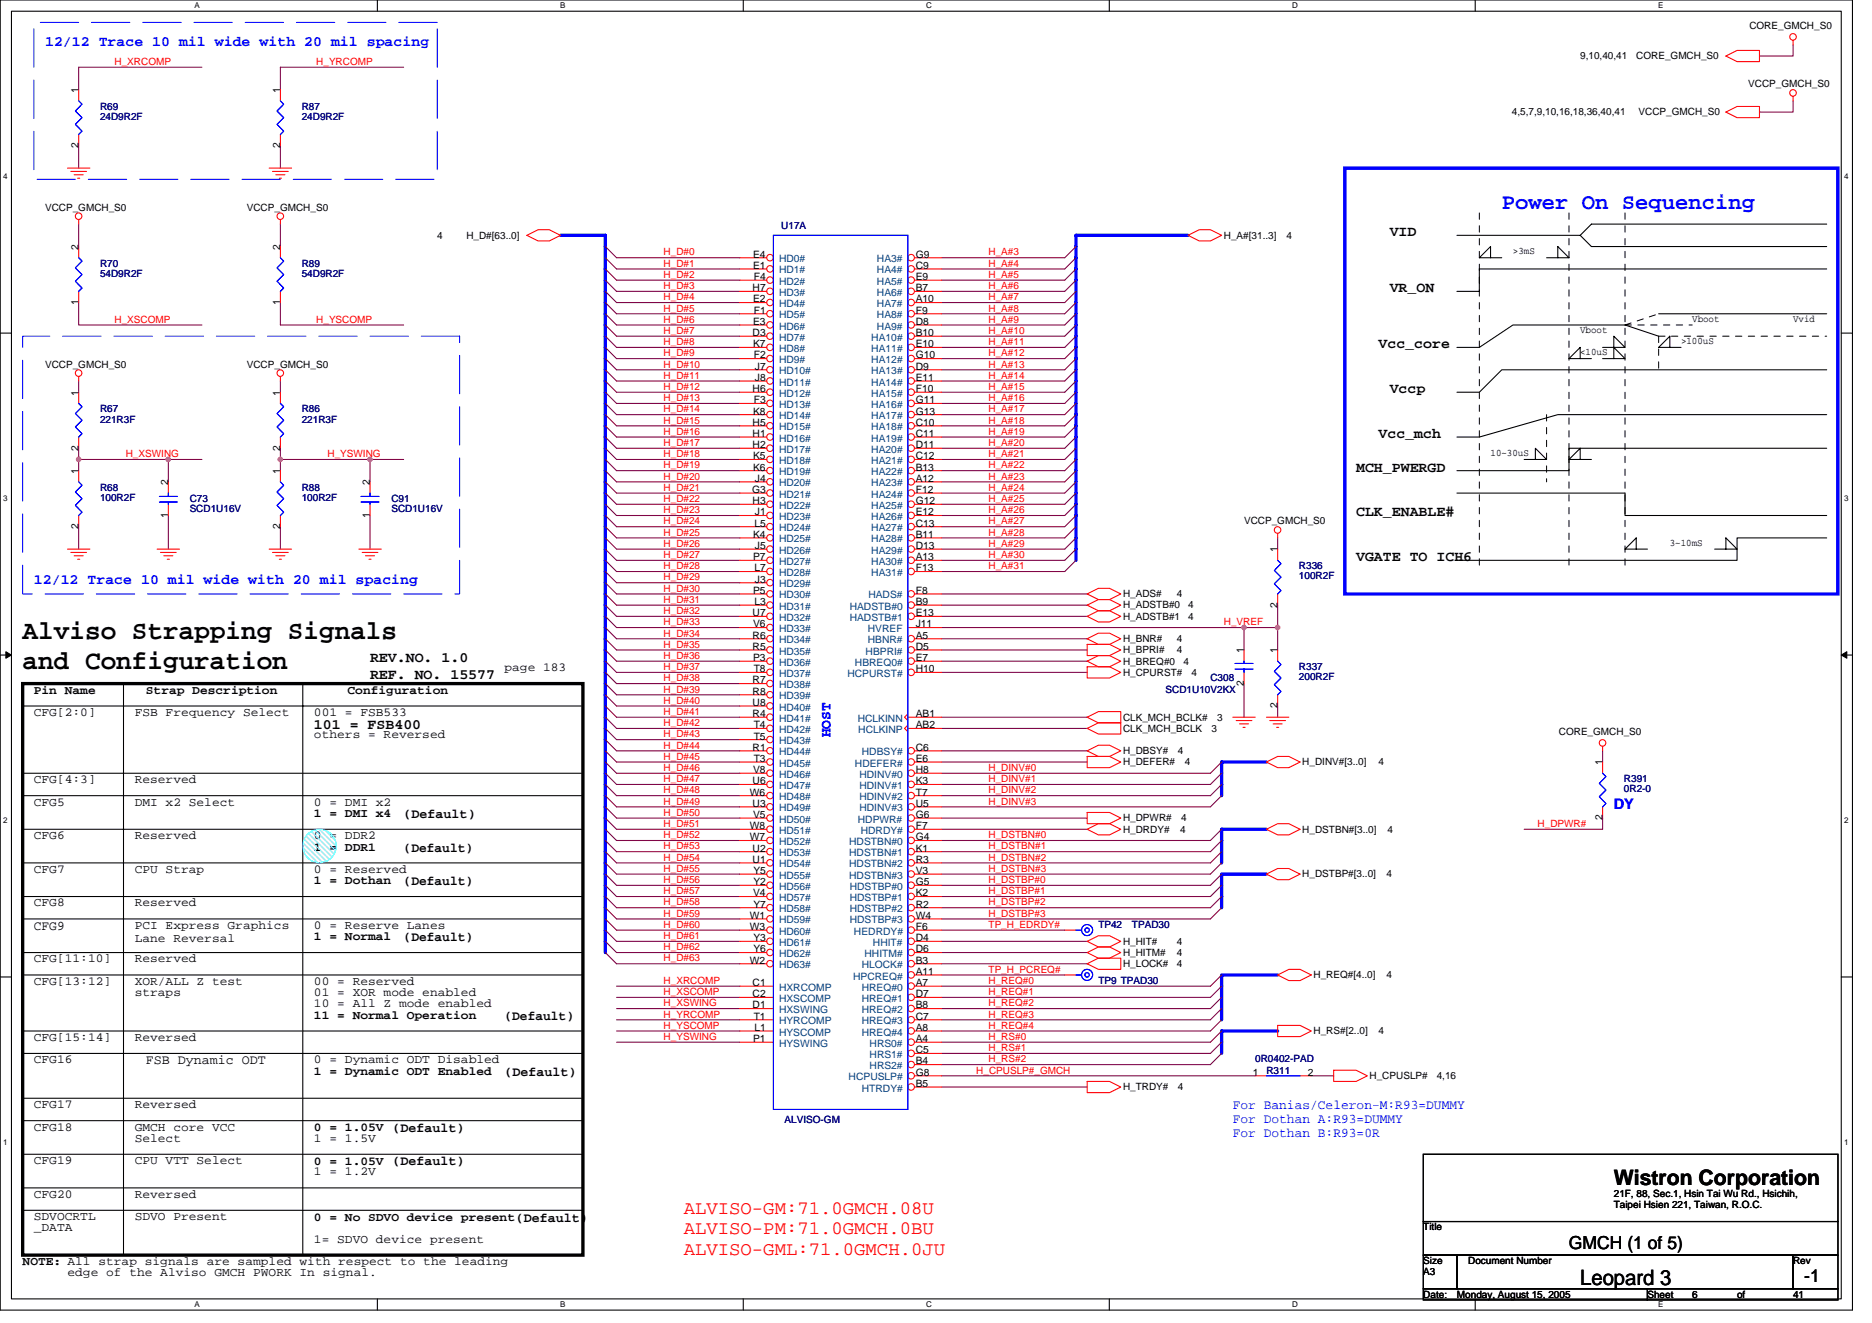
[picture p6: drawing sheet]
<svg xmlns="http://www.w3.org/2000/svg" width="297mm" height="210mm" viewBox="0 0 297 210" stroke-linecap="round" stroke-linejoin="round" font-family="sans-serif">
<defs><g id="words">
<g font-size="4.3">
<text x="3.6" y="101.3">Alviso Strapping Signals</text>
<text x="3.6" y="106.2">and Configuration</text>
</g>
<text font-size="3.5" fill="#00f" x="238.3" y="33.2">Power On Sequencing</text>
<g font-size="3.4">
<text x="256.1" y="188">Wistron Corporation</text>
<text x="250.7" y="203.9">Leopard 3</text>
</g>
<g font-size="3" fill="#f00">
<text x="108.5" y="192.6">ALVISO-GM:71.0GMCH.08U</text>
<text x="108.5" y="195.9">ALVISO-PM:71.0GMCH.0BU</text>
<text x="108.5" y="199.1">ALVISO-GML:71.0GMCH.0JU</text>
</g>
<g font-size="2.8">
<text x="249" y="198.1">GMCH (1 of 5)</text>
<text x="286.3" y="203.5">-1</text>
</g>
<g font-size="2.3" fill="#00f">
<text x="7.2" y="7.3">12/12 Trace 10 mil wide with 20 mil spacing</text>
<text x="5.4" y="92.6">12/12 Trace 10 mil wide with 20 mil spacing</text>
<text x="131.8" y="117" transform="rotate(-90 131.8 117)">HOST</text>
<text x="256.1" y="128.4">DY</text>
</g>
<g font-size="2.3">
<text x="220.5" y="37.5">VID</text>
<text x="220.5" y="46.4">VR_ON</text>
<text x="218.7" y="55.3">Vcc_core</text>
<text x="220.5" y="62.4">Vccp</text>
<text x="218.7" y="69.5">Vcc_mch</text>
<text x="215.2" y="74.8">MCH_PWERGD</text>
<text x="215.2" y="81.9">CLK_ENABLE#</text>
<text x="215.2" y="89">VGATE TO ICH6</text>
<text x="58.7" y="105.1">REV.NO. 1.0</text>
<text x="58.7" y="107.7">REF. NO. 15577</text>
<text x="49.8" y="115.7">101 = FSB400</text>
</g>
<g font-size="2.1">
<text x="64" y="129.8">(Default)</text>
<text x="64" y="135.1">(Default)</text>
<text x="64" y="140.5">(Default)</text>
<text x="5.4" y="147.5">CFG9</text>
<text x="64" y="149.4">(Default)</text>
<text x="80" y="161.8">(Default)</text>
<text x="23.2" y="168.8">FSB Dynamic ODT</text>
<text x="80" y="170.7">(Default)</text>
</g>
<g font-size="2.1" fill="#00f">
<text x="195.6" y="175.9">For Banias/Celeron-M:R93=DUMMY</text>
<text x="195.6" y="178.2">For Dothan A:R93=DUMMY</text>
<text x="195.6" y="180.5">For Dothan B:R93=0R</text>
</g>
<g font-size="1.9">
<text x="80" y="106.5">page 183</text>
<text x="5.4" y="113.6">CFG[2:0]</text>
<text x="5.4" y="110.1">Pin Name</text>
<text x="21.4" y="113.6">FSB Frequency Select</text>
<text x="23.2" y="110.1">Strap Description</text>
<text x="49.8" y="113.6">001 = FSB533</text>
<text x="55.2" y="110.1">Configuration</text>
<text x="49.8" y="117.1">others = Reversed</text>
<text x="5.4" y="124.2">CFG[4:3]</text>
<text x="21.4" y="124.2">Reserved</text>
<text x="5.4" y="127.8">CFG5</text>
<text x="21.4" y="127.8">DMI x2 Select</text>
<text x="49.8" y="127.8">0 = DMI x2</text>
<text x="49.8" y="129.6">1 = DMI x4</text>
<text x="5.4" y="133.1">CFG6</text>
<text x="21.4" y="133.1">Reserved</text>
<text x="49.8" y="133.1">0 = DDR2</text>
<text x="49.8" y="135">1 = DDR1</text>
<text x="5.4" y="143.8">CFG8</text>
<text x="5.4" y="138.5">CFG7</text>
<text x="21.4" y="138.5">CPU Strap</text>
<text x="21.4" y="143.8">Reserved</text>
<text x="49.8" y="138.5">0 = Reserved</text>
<text x="49.8" y="140.3">1 = Dothan</text>
<text x="21.4" y="147.4">PCI Express Graphics</text>
<text x="21.4" y="149.5">Lane Reversal</text>
<text x="49.8" y="147.4">0 = Reserve Lanes</text>
<text x="49.8" y="149.2">1 = Normal</text>
<text x="5.4" y="152.7">CFG[11:10]</text>
<text x="21.4" y="152.7">Reserved</text>
<text x="5.4" y="156.3">CFG[13:12]</text>
<text x="21.4" y="158">straps</text>
<text x="21.4" y="156.3">XOR/ALL Z test</text>
<text x="49.8" y="161.6">11 = Normal Operation</text>
<text x="49.8" y="156.3">00 = Reserved</text>
<text x="49.8" y="158">01 = XOR mode enabled</text>
<text x="49.8" y="159.8">10 = All Z mode enabled</text>
<text x="5.4" y="165.1">CFG[15:14]</text>
<text x="21.4" y="165.1">Reversed</text>
<text x="5.4" y="168.7">CFG16</text>
<text x="49.8" y="168.7">0 = Dynamic ODT Disabled</text>
<text x="49.8" y="170.5">1 = Dynamic ODT Enabled</text>
<text x="5.4" y="175.8">CFG17</text>
<text x="5.4" y="179.4">CFG18</text>
<text x="21.4" y="175.8">Reversed</text>
<text x="21.4" y="179.4">GMCH core VCC</text>
<text x="49.8" y="179.4">0 = 1.05V (Default)</text>
<text x="5.4" y="184.7">CFG19</text>
<text x="21.4" y="181.1">Select</text>
<text x="21.4" y="184.7">CPU VTT Select</text>
<text x="49.8" y="184.8">0 = 1.05V (Default)</text>
<text x="49.8" y="181.1">1 = 1.5V</text>
<text x="5.4" y="190">CFG20</text>
<text x="21.4" y="190">Reversed</text>
<text x="49.8" y="186.5">1 = 1.2V</text>
<text x="5.4" y="193.6">SDVOCRTL</text>
<text x="5.4" y="195.4">_DATA</text>
<text x="21.4" y="193.6">SDVO Present</text>
<text x="49.8" y="197.1">1= SDVO device present</text>
<text x="49.8" y="193.7">0 = No SDVO device present(Default)</text>
<text x="3.6" y="200.8">NOTE: All strap signals are sampled with respect to the leading</text>
<text x="10.7" y="202.5">edge of the Alviso GMCH PWORK In signal.</text>
</g>
<g font-size="1.6">
<text x="277.6" y="4.6">CORE_GMCH_S0</text>
<text x="250.7" y="9.4">9,10,40,41</text>
<text x="259.6" y="9.4">CORE_GMCH_S0</text>
<text x="12.5" y="14.8" transform="rotate(-90 12.5 14.8)">1</text>
<text x="44.5" y="14.8" transform="rotate(-90 44.5 14.8)">1</text>
<text x="277.4" y="13.9">VCCP_GMCH_S0</text>
<text x="12.5" y="23.5" transform="rotate(-90 12.5 23.5)">2</text>
<text x="44.5" y="23.5" transform="rotate(-90 44.5 23.5)">2</text>
<text x="239.9" y="18.3">4,5,7,9,10,16,18,36,40,41</text>
<text x="260" y="18.3">VCCP_GMCH_S0</text>
<text x="7.2" y="33.4">VCCP_GMCH_S0</text>
<text x="39.2" y="33.4">VCCP_GMCH_S0</text>
<text x="12.5" y="39.6" transform="rotate(-90 12.5 39.6)">2</text>
<text x="44.5" y="39.6" transform="rotate(-90 44.5 39.6)">2</text>
<text x="69.4" y="37.9">4</text>
<text x="74" y="37.9">H_D#[63..0]</text>
<text x="119.5" y="40.9">E4</text>
<text x="145.3" y="40.9">G9</text>
<text x="194.2" y="37.9">H_A#[31..3]</text>
<text x="204.1" y="37.9">4</text>
<text x="240.1" y="40.4">&gt;3mS</text>
<text x="119.4" y="46.2">H7</text>
<text x="119.5" y="42.7">E1</text>
<text x="119.5" y="48">E2</text>
<text x="119.6" y="44.4">F4</text>
<text x="145.3" y="42.7">C9</text>
<text x="145.3" y="44.4">E9</text>
<text x="145.3" y="46.2">B7</text>
<text x="145.3" y="48">A10</text>
<text x="12.5" y="48.4" transform="rotate(-90 12.5 48.4)">1</text>
<text x="44.5" y="48.4" transform="rotate(-90 44.5 48.4)">1</text>
<text x="119.4" y="53.3">D3</text>
<text x="119.5" y="51.5">E3</text>
<text x="119.6" y="49.8">F1</text>
<text x="145.3" y="49.8">F9</text>
<text x="145.3" y="51.5">D8</text>
<text x="145.3" y="53.3">B10</text>
<text x="250.7" y="52.8">Vboot</text>
<text x="268.5" y="51">Vboot</text>
<text x="284.5" y="51">Vvid</text>
<text x="7.2" y="58.3">VCCP_GMCH_S0</text>
<text x="39.2" y="58.3">VCCP_GMCH_S0</text>
<text x="119.5" y="55.1">K7</text>
<text x="119.6" y="56.9">F2</text>
<text x="119.8" y="58.7">J7</text>
<text x="145.3" y="55.1">E10</text>
<text x="145.3" y="56.9">G10</text>
<text x="145.3" y="58.7">D9</text>
<text x="250.7" y="56.4">&lt;10uS</text>
<text x="266.7" y="54.6">&gt;100uS</text>
<text x="12.5" y="62.8" transform="rotate(-90 12.5 62.8)">1</text>
<text x="44.5" y="62.8" transform="rotate(-90 44.5 62.8)">1</text>
<text x="119.4" y="62.2">H6</text>
<text x="119.5" y="65.8">K8</text>
<text x="119.6" y="64">F3</text>
<text x="119.8" y="60.4">J8</text>
<text x="145.3" y="60.4">E11</text>
<text x="145.3" y="62.2">F10</text>
<text x="145.3" y="64">G11</text>
<text x="145.3" y="65.8">G13</text>
<text x="12.5" y="71.5" transform="rotate(-90 12.5 71.5)">2</text>
<text x="44.5" y="71.5" transform="rotate(-90 44.5 71.5)">2</text>
<text x="119.4" y="67.5">H5</text>
<text x="119.4" y="69.3">H1</text>
<text x="119.4" y="71.1">H2</text>
<text x="145.3" y="67.5">C10</text>
<text x="145.3" y="69.3">C11</text>
<text x="145.3" y="71.1">D11</text>
<text x="12.5" y="75.2" transform="rotate(-90 12.5 75.2)">1</text>
<text x="26.7" y="77" transform="rotate(-90 26.7 77)">2</text>
<text x="44.5" y="75.2" transform="rotate(-90 44.5 75.2)">1</text>
<text x="58.7" y="77" transform="rotate(-90 58.7 77)">2</text>
<text x="119.5" y="72.9">K5</text>
<text x="119.5" y="74.7">K6</text>
<text x="119.8" y="76.4">J4</text>
<text x="145.3" y="72.9">C12</text>
<text x="145.3" y="74.7">B13</text>
<text x="145.3" y="76.4">A12</text>
<text x="236.5" y="72.4">10~30uS</text>
<text x="12.5" y="83.9" transform="rotate(-90 12.5 83.9)">2</text>
<text x="26.7" y="82.2" transform="rotate(-90 26.7 82.2)">1</text>
<text x="44.5" y="83.9" transform="rotate(-90 44.5 83.9)">2</text>
<text x="58.7" y="82.2" transform="rotate(-90 58.7 82.2)">1</text>
<text x="119.3" y="78.2">G3</text>
<text x="119.4" y="80">H3</text>
<text x="119.7" y="83.5">L5</text>
<text x="119.8" y="81.8">J1</text>
<text x="145.3" y="78.2">F12</text>
<text x="145.3" y="80">G12</text>
<text x="145.3" y="81.8">E12</text>
<text x="145.3" y="83.5">C13</text>
<text x="197.4" y="83.2">VCCP_GMCH_S0</text>
<text x="119.5" y="85.3">K4</text>
<text x="119.5" y="88.9">P7</text>
<text x="119.8" y="87.1">J5</text>
<text x="145.3" y="85.3">B11</text>
<text x="145.3" y="87.1">D13</text>
<text x="145.3" y="88.9">A13</text>
<text x="202.7" y="87.7" transform="rotate(-90 202.7 87.7)">1</text>
<text x="265" y="86.6">3~10mS</text>
<text x="119.5" y="94.2">P5</text>
<text x="119.7" y="90.7">L7</text>
<text x="119.7" y="96">L3</text>
<text x="119.8" y="92.4">J3</text>
<text x="145.3" y="94.2">F8</text>
<text x="145.3" y="90.7">F13</text>
<text x="145.3" y="96">B9</text>
<text x="178.2" y="94.8">H_ADS#</text>
<text x="186.7" y="94.8">4</text>
<text x="119.4" y="97.8">U7</text>
<text x="119.4" y="101.3">R6</text>
<text x="119.5" y="99.5">V6</text>
<text x="145.3" y="99.5">J11</text>
<text x="145.3" y="101.3">A5</text>
<text x="145.3" y="97.8">E13</text>
<text x="178.2" y="96.5">H_ADSTB#0</text>
<text x="178.2" y="98.3">H_ADSTB#1</text>
<text x="178.2" y="101.9">H_BNR#</text>
<text x="186.7" y="101.9">4</text>
<text x="188.5" y="96.5">4</text>
<text x="188.5" y="98.3">4</text>
<text x="202.7" y="96.4" transform="rotate(-90 202.7 96.4)">2</text>
<text x="119.4" y="103.1">R5</text>
<text x="119.5" y="104.9">P3</text>
<text x="119.6" y="106.7">T8</text>
<text x="145.3" y="104.9">E7</text>
<text x="145.3" y="103.1">D5</text>
<text x="145.3" y="106.7">H10</text>
<text x="178.2" y="105.4">H_BREQ#0</text>
<text x="178.2" y="103.7">H_BPRI#</text>
<text x="178.2" y="107.2">H_CPURST#</text>
<text x="186.7" y="103.7">4</text>
<text x="187.8" y="105.4">4</text>
<text x="189" y="107.2">4</text>
<text x="197.4" y="103.7" transform="rotate(-90 197.4 103.7)">1</text>
<text x="202.7" y="103.7" transform="rotate(-90 202.7 103.7)">1</text>
<text x="119.4" y="108.4">R7</text>
<text x="119.4" y="110.2">R8</text>
<text x="119.4" y="112">U8</text>
<text x="119.4" y="113.8">R4</text>
<text x="145.3" y="113.8">AB1</text>
<text x="197.4" y="108.8" transform="rotate(-90 197.4 108.8)">2</text>
<text x="202.7" y="112.4" transform="rotate(-90 202.7 112.4)">2</text>
<text x="119.4" y="119.1">R1</text>
<text x="119.6" y="115.5">T4</text>
<text x="119.6" y="117.3">T5</text>
<text x="145.3" y="115.5">AB2</text>
<text x="145.3" y="119.1">C6</text>
<text x="178.2" y="114.3">CLK_MCH_BCLK#</text>
<text x="178.2" y="116.1">CLK_MCH_BCLK</text>
<text x="178.2" y="119.7">H_DBSY#</text>
<text x="186.9" y="119.7">4</text>
<text x="192.2" y="116.1">3</text>
<text x="193.1" y="114.3">3</text>
<text x="247.4" y="116.6">CORE_GMCH_S0</text>
<text x="119.4" y="124.4">U6</text>
<text x="119.5" y="122.7">V8</text>
<text x="119.6" y="120.9">T3</text>
<text x="145.3" y="120.9">E6</text>
<text x="145.3" y="122.7">H8</text>
<text x="145.3" y="124.4">K3</text>
<text x="178.2" y="121.4">H_DEFER#</text>
<text x="188" y="121.4">4</text>
<text x="206.6" y="121.4">H_DINV#[3..0]</text>
<text x="218.7" y="121.4">4</text>
<text x="254.3" y="121.4" transform="rotate(-90 254.3 121.4)">1</text>
<text x="119" y="126.2">W6</text>
<text x="119" y="131.6">W8</text>
<text x="119.4" y="128">U3</text>
<text x="119.5" y="129.8">V5</text>
<text x="145.3" y="126.2">T7</text>
<text x="145.3" y="128">U5</text>
<text x="145.3" y="129.8">G6</text>
<text x="145.3" y="131.6">F7</text>
<text x="178.2" y="130.3">H_DPWR#</text>
<text x="187.4" y="130.3">4</text>
<text x="254.3" y="130.2" transform="rotate(-90 254.3 130.2)">2</text>
<text x="119" y="133.3">W7</text>
<text x="119.4" y="135.1">U2</text>
<text x="119.4" y="136.9">U1</text>
<text x="145.3" y="133.3">G4</text>
<text x="145.3" y="135.1">K1</text>
<text x="145.3" y="136.9">R3</text>
<text x="178.2" y="132.1">H_DRDY#</text>
<text x="187.3" y="132.1">4</text>
<text x="206.6" y="132.1">H_DSTBN#[3..0]</text>
<text x="220.2" y="132.1">4</text>
<text x="119.5" y="142.2">V4</text>
<text x="119.5" y="138.7">Y5</text>
<text x="119.5" y="140.4">Y2</text>
<text x="119.5" y="144">Y7</text>
<text x="145.3" y="138.7">V3</text>
<text x="145.3" y="140.4">G5</text>
<text x="145.3" y="142.2">K2</text>
<text x="145.3" y="144">R2</text>
<text x="206.6" y="139.2">H_DSTBP#[3..0]</text>
<text x="220" y="139.2">4</text>
<text x="119" y="145.8">W1</text>
<text x="119" y="147.6">W3</text>
<text x="119.5" y="149.3">Y3</text>
<text x="145.3" y="149.3">D4</text>
<text x="145.3" y="147.6">F6</text>
<text x="145.3" y="145.8">W4</text>
<text x="178.2" y="149.9">H_HIT#</text>
<text x="186.7" y="149.9">4</text>
<text x="119" y="152.9">W2</text>
<text x="119.5" y="151.1">Y6</text>
<text x="145.3" y="151.1">D6</text>
<text x="145.3" y="154.7">A11</text>
<text x="145.3" y="152.9">B3</text>
<text x="178.2" y="151.7">H_HITM#</text>
<text x="178.2" y="153.4">H_LOCK#</text>
<text x="186.7" y="153.4">4</text>
<text x="186.7" y="151.7">4</text>
<text x="208.4" y="155.2">H_REQ#[4..0]</text>
<text x="220" y="155.2">4</text>
<text x="119.4" y="156.4">C1</text>
<text x="119.4" y="158.2">C2</text>
<text x="119.4" y="160">D1</text>
<text x="119.6" y="161.8">T1</text>
<text x="145.3" y="156.4">A7</text>
<text x="145.3" y="158.2">D7</text>
<text x="145.3" y="160">B8</text>
<text x="145.3" y="161.8">C7</text>
<text x="119.5" y="165.3">P1</text>
<text x="119.7" y="163.6">L1</text>
<text x="145.3" y="163.6">A8</text>
<text x="145.3" y="165.3">A4</text>
<text x="145.3" y="167.1">C5</text>
<text x="208.4" y="164.1">H_RS#[2..0]</text>
<text x="218.7" y="164.1">4</text>
<text x="145.3" y="170.7">G8</text>
<text x="145.3" y="172.4">B5</text>
<text x="145.3" y="168.9">B4</text>
<text x="178.2" y="173">H_TRDY#</text>
<text x="186.9" y="173">4</text>
<text x="198.8" y="170.7">1</text>
<text x="207.5" y="170.7">2</text>
<text x="217.3" y="171.2">H_CPUSLP#</text>
<text x="228" y="171.2">4,16</text>
<text x="256.1" y="189.9">21F, 88, Sec.1, Hsin Tai Wu Rd., Hsichih,</text>
<text x="256.1" y="191.7">Taipei Hsien 221, Taiwan, R.O.C.</text>
<text x="225.8" y="195.2">Title</text>
<text x="225.8" y="200.6">Size</text>
<text x="225.8" y="202.3">A3</text>
<text x="233" y="200.6">Document Number</text>
<text x="284.5" y="200.6">Rev</text>
<text x="225.8" y="205.9">Date:</text>
<text x="231.2" y="205.9">Monday, August 15, 2005</text>
<text x="261.4" y="205.9">Sheet</text>
<text x="268.5" y="205.9">6</text>
<text x="275.6" y="205.9">of</text>
<text x="284.5" y="205.9">41</text>
</g>
<g font-size="1.6" fill="#f00">
<text x="18.2" y="10.3">H_XRCOMP</text>
<text x="50.2" y="10.3">H_YRCOMP</text>
<text x="105.3" y="40.5">H_D#0</text>
<text x="156.9" y="40.5">H_A#3</text>
<text x="105.3" y="42.3">H_D#1</text>
<text x="105.3" y="44.1">H_D#2</text>
<text x="105.3" y="45.9">H_D#3</text>
<text x="105.3" y="47.6">H_D#4</text>
<text x="156.9" y="44.1">H_A#5</text>
<text x="156.9" y="45.9">H_A#6</text>
<text x="156.9" y="47.6">H_A#7</text>
<text x="156.9" y="42.3">H_A#4</text>
<text x="18.2" y="51.2">H_XSCOMP</text>
<text x="50.2" y="51.2">H_YSCOMP</text>
<text x="105.3" y="49.4">H_D#5</text>
<text x="105.3" y="51.2">H_D#6</text>
<text x="105.3" y="53">H_D#7</text>
<text x="156.9" y="49.4">H_A#8</text>
<text x="156.9" y="51.2">H_A#9</text>
<text x="156.9" y="53">H_A#10</text>
<text x="105.3" y="54.8">H_D#8</text>
<text x="105.3" y="56.5">H_D#9</text>
<text x="105.3" y="58.3">H_D#10</text>
<text x="156.9" y="54.8">H_A#11</text>
<text x="156.9" y="56.5">H_A#12</text>
<text x="156.9" y="58.3">H_A#13</text>
<text x="105.3" y="60.1">H_D#11</text>
<text x="105.3" y="61.9">H_D#12</text>
<text x="105.3" y="63.6">H_D#13</text>
<text x="105.3" y="65.4">H_D#14</text>
<text x="156.9" y="65.4">H_A#17</text>
<text x="156.9" y="60.1">H_A#14</text>
<text x="156.9" y="61.9">H_A#15</text>
<text x="156.9" y="63.6">H_A#16</text>
<text x="105.3" y="67.2">H_D#15</text>
<text x="105.3" y="69">H_D#16</text>
<text x="105.3" y="70.8">H_D#17</text>
<text x="156.9" y="70.8">H_A#20</text>
<text x="156.9" y="67.2">H_A#18</text>
<text x="156.9" y="69">H_A#19</text>
<text x="20" y="72.5">H_XSWING</text>
<text x="52" y="72.5">H_YSWING</text>
<text x="105.3" y="72.5">H_D#18</text>
<text x="105.3" y="74.3">H_D#19</text>
<text x="105.3" y="76.1">H_D#20</text>
<text x="105.3" y="77.9">H_D#21</text>
<text x="156.9" y="76.1">H_A#23</text>
<text x="156.9" y="77.9">H_A#24</text>
<text x="156.9" y="72.5">H_A#21</text>
<text x="156.9" y="74.3">H_A#22</text>
<text x="105.3" y="79.7">H_D#22</text>
<text x="105.3" y="81.4">H_D#23</text>
<text x="105.3" y="83.2">H_D#24</text>
<text x="156.9" y="81.4">H_A#26</text>
<text x="156.9" y="83.2">H_A#27</text>
<text x="156.9" y="79.7">H_A#25</text>
<text x="105.3" y="85">H_D#25</text>
<text x="105.3" y="86.8">H_D#26</text>
<text x="105.3" y="88.5">H_D#27</text>
<text x="156.9" y="86.8">H_A#29</text>
<text x="156.9" y="88.5">H_A#30</text>
<text x="156.9" y="85">H_A#28</text>
<text x="105.3" y="90.3">H_D#28</text>
<text x="105.3" y="92.1">H_D#29</text>
<text x="105.3" y="93.9">H_D#30</text>
<text x="105.3" y="95.7">H_D#31</text>
<text x="156.9" y="90.3">H_A#31</text>
<text x="105.3" y="97.4">H_D#32</text>
<text x="105.3" y="99.2">H_D#33</text>
<text x="105.3" y="101">H_D#34</text>
<text x="194.2" y="99.2">H_VREF</text>
<text x="105.3" y="102.8">H_D#35</text>
<text x="105.3" y="104.5">H_D#36</text>
<text x="105.3" y="106.3">H_D#37</text>
<text x="105.3" y="108.1">H_D#38</text>
<text x="105.3" y="109.9">H_D#39</text>
<text x="105.3" y="111.7">H_D#40</text>
<text x="105.3" y="113.4">H_D#41</text>
<text x="105.3" y="115.2">H_D#42</text>
<text x="105.3" y="117">H_D#43</text>
<text x="105.3" y="118.8">H_D#44</text>
<text x="105.3" y="120.5">H_D#45</text>
<text x="105.3" y="122.3">H_D#46</text>
<text x="105.3" y="124.1">H_D#47</text>
<text x="105.3" y="125.9">H_D#48</text>
<text x="156.9" y="122.3">H_DINV#0</text>
<text x="156.9" y="124.1">H_DINV#1</text>
<text x="156.9" y="125.9">H_DINV#2</text>
<text x="105.3" y="127.7">H_D#49</text>
<text x="105.3" y="129.4">H_D#50</text>
<text x="105.3" y="131.2">H_D#51</text>
<text x="156.9" y="127.7">H_DINV#3</text>
<text x="244" y="131.2">H_DPWR#</text>
<text x="105.3" y="133">H_D#52</text>
<text x="105.3" y="134.8">H_D#53</text>
<text x="105.3" y="136.5">H_D#54</text>
<text x="156.9" y="136.5">H_DSTBN#2</text>
<text x="156.9" y="134.8">H_DSTBN#1</text>
<text x="156.9" y="133">H_DSTBN#0</text>
<text x="105.3" y="138.3">H_D#55</text>
<text x="105.3" y="140.1">H_D#56</text>
<text x="105.3" y="141.9">H_D#57</text>
<text x="105.3" y="143.7">H_D#58</text>
<text x="156.9" y="138.3">H_DSTBN#3</text>
<text x="156.9" y="143.7">H_DSTBP#2</text>
<text x="156.9" y="140.1">H_DSTBP#0</text>
<text x="156.9" y="141.9">H_DSTBP#1</text>
<text x="105.3" y="145.4">H_D#59</text>
<text x="105.3" y="147.2">H_D#60</text>
<text x="105.3" y="149">H_D#61</text>
<text x="156.9" y="145.4">H_DSTBP#3</text>
<text x="156.9" y="147.2">TP_H_EDRDY#</text>
<text x="105.3" y="150.8">H_D#62</text>
<text x="105.3" y="152.5">H_D#63</text>
<text x="156.9" y="154.3">TP_H_PCREQ#</text>
<text x="105.3" y="156.1">H_XRCOMP</text>
<text x="105.3" y="157.9">H_XSCOMP</text>
<text x="105.3" y="159.7">H_XSWING</text>
<text x="105.3" y="161.4">H_YRCOMP</text>
<text x="156.9" y="157.9">H_REQ#1</text>
<text x="156.9" y="161.4">H_REQ#3</text>
<text x="156.9" y="159.7">H_REQ#2</text>
<text x="156.9" y="156.1">H_REQ#0</text>
<text x="105.3" y="163.2">H_YSCOMP</text>
<text x="105.3" y="165">H_YSWING</text>
<text x="156.9" y="166.8">H_RS#1</text>
<text x="156.9" y="165">H_RS#0</text>
<text x="156.9" y="163.2">H_REQ#4</text>
<text x="154.9" y="170.3">H_CPUSLP#_GMCH</text>
<text x="156.9" y="168.6">H_RS#2</text>
</g>
<g font-size="1.6" fill="#000080">
<text x="15.9" y="17.4">R69</text>
<text x="47.9" y="17.4">R87</text>
<text x="15.9" y="19">24D9R2F</text>
<text x="47.9" y="19">24D9R2F</text>
<text x="124" y="36.3">U17A</text>
<text x="15.9" y="42.3">R70</text>
<text x="15.9" y="43.9">54D9R2F</text>
<text x="47.9" y="42.3">R89</text>
<text x="47.9" y="43.9">54D9R2F</text>
<text x="15.9" y="65.4">R67</text>
<text x="47.9" y="65.4">R86</text>
<text x="15.9" y="67">221R3F</text>
<text x="47.9" y="67">221R3F</text>
<text x="15.9" y="77.9">R68</text>
<text x="47.9" y="77.9">R88</text>
<text x="15.9" y="79.5">100R2F</text>
<text x="30.1" y="79.7">C73</text>
<text x="30.1" y="81.3">SCD1U16V</text>
<text x="47.9" y="79.5">100R2F</text>
<text x="62.1" y="79.7">C91</text>
<text x="62.1" y="81.3">SCD1U16V</text>
<text x="206.1" y="90.3">R336</text>
<text x="206.1" y="91.9">100R2F</text>
<text x="206.1" y="106.3">R337</text>
<text x="206.1" y="107.9">200R2F</text>
<text x="185" y="109.9">SCD1U10V2KX</text>
<text x="192.1" y="108.1">C308</text>
<text x="257.7" y="124.1">R391</text>
<text x="257.7" y="125.7">0R2-0</text>
<text x="174.3" y="147.2">TP42</text>
<text x="179.6" y="147.2">TPAD30</text>
<text x="174.3" y="156.1">TP9 TPAD30</text>
<text x="199.2" y="168.6">0R0402-PAD</text>
<text x="201" y="170.3">R311</text>
<text x="124.5" y="178.2">ALVISO-GM</text>
</g>
<g font-size="1.6" fill="#004080">
<text x="123.6" y="41.6">HD0#</text>
<text x="139.1" y="41.6">HA3#</text>
<text x="123.6" y="43.4">HD1#</text>
<text x="123.6" y="45.2">HD2#</text>
<text x="123.6" y="46.9">HD3#</text>
<text x="139.1" y="43.4">HA4#</text>
<text x="139.1" y="45.2">HA5#</text>
<text x="139.1" y="46.9">HA6#</text>
<text x="123.6" y="48.7">HD4#</text>
<text x="123.6" y="50.5">HD5#</text>
<text x="123.6" y="52.3">HD6#</text>
<text x="139.1" y="48.7">HA7#</text>
<text x="139.1" y="50.5">HA8#</text>
<text x="139.1" y="52.3">HA9#</text>
<text x="123.6" y="54.1">HD7#</text>
<text x="123.6" y="55.8">HD8#</text>
<text x="123.6" y="57.6">HD9#</text>
<text x="123.6" y="59.4">HD10#</text>
<text x="138.3" y="54.1">HA10#</text>
<text x="138.3" y="55.8">HA11#</text>
<text x="138.3" y="57.6">HA12#</text>
<text x="138.3" y="59.4">HA13#</text>
<text x="123.6" y="61.2">HD11#</text>
<text x="123.6" y="62.9">HD12#</text>
<text x="123.6" y="64.7">HD13#</text>
<text x="138.3" y="61.2">HA14#</text>
<text x="138.3" y="62.9">HA15#</text>
<text x="138.3" y="64.7">HA16#</text>
<text x="123.6" y="66.5">HD14#</text>
<text x="123.6" y="68.3">HD15#</text>
<text x="123.6" y="70.1">HD16#</text>
<text x="123.6" y="71.8">HD17#</text>
<text x="138.3" y="66.5">HA17#</text>
<text x="138.3" y="68.3">HA18#</text>
<text x="138.3" y="70.1">HA19#</text>
<text x="138.3" y="71.8">HA20#</text>
<text x="123.6" y="73.6">HD18#</text>
<text x="123.6" y="75.4">HD19#</text>
<text x="123.6" y="77.2">HD20#</text>
<text x="138.3" y="73.6">HA21#</text>
<text x="138.3" y="75.4">HA22#</text>
<text x="138.3" y="77.2">HA23#</text>
<text x="123.6" y="79">HD21#</text>
<text x="123.6" y="80.7">HD22#</text>
<text x="123.6" y="82.5">HD23#</text>
<text x="138.3" y="79">HA24#</text>
<text x="138.3" y="80.7">HA25#</text>
<text x="138.3" y="82.5">HA26#</text>
<text x="123.6" y="84.3">HD24#</text>
<text x="123.6" y="86.1">HD25#</text>
<text x="123.6" y="87.8">HD26#</text>
<text x="123.6" y="89.6">HD27#</text>
<text x="138.3" y="84.3">HA27#</text>
<text x="138.3" y="86.1">HA28#</text>
<text x="138.3" y="87.8">HA29#</text>
<text x="138.3" y="89.6">HA30#</text>
<text x="123.6" y="91.4">HD28#</text>
<text x="123.6" y="93.2">HD29#</text>
<text x="123.6" y="95">HD30#</text>
<text x="137.8" y="95">HADS#</text>
<text x="138.3" y="91.4">HA31#</text>
<text x="123.6" y="96.7">HD31#</text>
<text x="123.6" y="98.5">HD32#</text>
<text x="123.6" y="100.3">HD33#</text>
<text x="134.8" y="96.7">HADSTB#0</text>
<text x="134.8" y="98.5">HADSTB#1</text>
<text x="137.7" y="100.3">HVREF</text>
<text x="123.6" y="103.8">HD35#</text>
<text x="123.6" y="105.6">HD36#</text>
<text x="123.6" y="107.4">HD37#</text>
<text x="123.6" y="102.1">HD34#</text>
<text x="134.5" y="107.4">HCPURST#</text>
<text x="135.7" y="105.6">HBREQ0#</text>
<text x="137.3" y="103.8">HBPRI#</text>
<text x="137.7" y="102.1">HBNR#</text>
<text x="123.6" y="109.2">HD38#</text>
<text x="123.6" y="111">HD39#</text>
<text x="123.6" y="112.7">HD40#</text>
<text x="123.6" y="114.5">HD41#</text>
<text x="123.6" y="116.3">HD42#</text>
<text x="123.6" y="118.1">HD43#</text>
<text x="123.6" y="119.8">HD44#</text>
<text x="136.1" y="114.5">HCLKINN</text>
<text x="136.2" y="116.3">HCLKINP</text>
<text x="136.8" y="119.8">HDBSY#</text>
<text x="123.6" y="121.6">HD45#</text>
<text x="123.6" y="123.4">HD46#</text>
<text x="123.6" y="125.2">HD47#</text>
<text x="135.7" y="121.6">HDEFER#</text>
<text x="136.4" y="123.4">HDINV#0</text>
<text x="136.4" y="125.2">HDINV#1</text>
<text x="123.6" y="127">HD48#</text>
<text x="123.6" y="128.7">HD49#</text>
<text x="123.6" y="130.5">HD50#</text>
<text x="136.1" y="130.5">HDPWR#</text>
<text x="136.4" y="127">HDINV#2</text>
<text x="136.4" y="128.7">HDINV#3</text>
<text x="123.6" y="132.3">HD51#</text>
<text x="123.6" y="134.1">HD52#</text>
<text x="123.6" y="135.8">HD53#</text>
<text x="123.6" y="137.6">HD54#</text>
<text x="134.7" y="134.1">HDSTBN#0</text>
<text x="134.7" y="135.8">HDSTBN#1</text>
<text x="134.7" y="137.6">HDSTBN#2</text>
<text x="136.6" y="132.3">HDRDY#</text>
<text x="123.6" y="139.4">HD55#</text>
<text x="123.6" y="141.2">HD56#</text>
<text x="123.6" y="143">HD57#</text>
<text x="134.7" y="139.4">HDSTBN#3</text>
<text x="134.8" y="141.2">HDSTBP#0</text>
<text x="134.8" y="143">HDSTBP#1</text>
<text x="123.6" y="144.7">HD58#</text>
<text x="123.6" y="146.5">HD59#</text>
<text x="123.6" y="148.3">HD60#</text>
<text x="134.8" y="144.7">HDSTBP#2</text>
<text x="134.8" y="146.5">HDSTBP#3</text>
<text x="135.5" y="148.3">HEDRDY#</text>
<text x="123.6" y="150.1">HD61#</text>
<text x="123.6" y="151.8">HD62#</text>
<text x="123.6" y="153.6">HD63#</text>
<text x="135.4" y="155.4">HPCREQ#</text>
<text x="136.7" y="153.6">HLOCK#</text>
<text x="137.2" y="151.8">HHITM#</text>
<text x="138.5" y="150.1">HHIT#</text>
<text x="123.6" y="157.2">HXRCOMP</text>
<text x="123.6" y="159">HXSCOMP</text>
<text x="123.6" y="160.7">HXSWING</text>
<text x="136.7" y="157.2">HREQ#0</text>
<text x="136.7" y="159">HREQ#1</text>
<text x="136.7" y="160.7">HREQ#2</text>
<text x="123.6" y="162.5">HYRCOMP</text>
<text x="123.6" y="164.3">HYSCOMP</text>
<text x="123.6" y="166.1">HYSWING</text>
<text x="136.7" y="162.5">HREQ#3</text>
<text x="136.7" y="164.3">HREQ#4</text>
<text x="138" y="166.1">HRS0#</text>
<text x="138" y="167.9">HRS1#</text>
<text x="134.7" y="171.4">HCPUSLP#</text>
<text x="136.8" y="173.2">HTRDY#</text>
<text x="138" y="169.6">HRS2#</text>
</g>
<g font-size="1.3">
<text x="30.8" y="1.3">A</text>
<text x="88.9" y="1.3">B</text>
<text x="147" y="1.3">C</text>
<text x="205" y="1.3">D</text>
<text x="263.1" y="1.3">E</text>
<text x=".5" y="28.4">4</text>
<text x="292.6" y="28.4">4</text>
<text x=".5" y="79.5">3</text>
<text x="292.6" y="79.5">3</text>
<text x=".5" y="130.6">2</text>
<text x="292.6" y="130.6">2</text>
<text x=".5" y="181.7">1</text>
<text x="292.6" y="181.7">1</text>
<text x="30.8" y="207.4">A</text>
<text x="88.9" y="207.4">B</text>
<text x="147" y="207.4">C</text>
<text x="205" y="207.4">D</text>
<text x="263.1" y="207.4">E</text>
</g>
</g></defs>
<path d="M0 0h293.9v207.9h-293.9zM1.8 1.8h290.4v204.3h-290.4z" fill="none" stroke="#000" stroke-width=".17"/>
<g fill="#fff">
<path d="M30.8 .2h.9v1.4h-.9z"/>
<path d="M30.8 206.3h.9v1.4h-.9z"/>
</g>
<path d="M59.9 0v1.8M59.9 206.1v1.8" fill="none" stroke="#000" stroke-width=".17"/>
<g fill="#fff">
<path d="M88.9 .2h.8v1.4h-.8z"/>
<path d="M88.9 206.3h.8v1.4h-.8z"/>
</g>
<path d="M117.9 0v1.8M117.9 206.1v1.8" fill="none" stroke="#000" stroke-width=".17"/>
<g fill="#fff">
<path d="M147 .2h.9v1.4h-.9z"/>
<path d="M147 206.3h.9v1.4h-.9z"/>
</g>
<path d="M176 0v1.8M176 206.1v1.8" fill="none" stroke="#000" stroke-width=".17"/>
<g fill="#fff">
<path d="M205 .2h.9v1.4h-.9z"/>
<path d="M205 206.3h.9v1.4h-.9z"/>
</g>
<path d="M234.1 0v1.8M234.1 206.1v1.8" fill="none" stroke="#000" stroke-width=".17"/>
<g fill="#fff">
<path d="M263.1 .2h.8v1.4h-.8z"/>
<path d="M263.1 206.3h.8v1.4h-.8z"/>
<path d="M.5 27.3h.7v1.4h-.7z"/>
<path d="M292.6 27.3h.7v1.4h-.7z"/>
<path d="M.5 78.4h.7v1.4h-.7z"/>
<path d="M292.6 78.4h.7v1.4h-.7z"/>
</g>
<path d="M0 52.9h1.8M292.2 52.9h1.7" fill="none" stroke="#000" stroke-width=".17"/>
<g fill="#fff">
<path d="M.5 129.5h.7v1.4h-.7z"/>
<path d="M292.6 129.5h.7v1.4h-.7z"/>
</g>
<path d="M0 103.9h1.8M292.2 103.9h1.7" fill="none" stroke="#000" stroke-width=".17"/>
<path d="M.9 103.4l.9 .5-.9 .5zM292.2 103.9l.8-.5v1z" fill="#000" stroke="#000" stroke-width=".16"/>
<g fill="#fff">
<path d="M.5 180.5h.7v1.4h-.7z"/>
<path d="M292.6 180.5h.7v1.4h-.7z"/>
</g>
<g fill="none" stroke="#000" stroke-width=".17">
<path d="M250.7 37.3l1.8 1.8h37.4M289.9 35.6h-37.4l-1.8 1.7h-19.5M236.5 40.9v-1.8l-1.8 1.8h3.6M245.4 40.9h3.6l-1.8-1.8v1.8M250.7 56.9v-1.8l-1.7 1.8h3.5M254.3 56.9h3.5l-1.7-1.8v1.8M254.3 55.1h3.5l-1.7-1.8v1.8M263.2 53.3l-5.4-1.7h-17.7l-5.4 3.5h-3.5M263.2 49.8h26.7M265 55.1v-1.8l-1.8 1.8h3.5M289.9 58.7h-51.6l-3.6 3.5h-3.5M289.9 42.7h-55.2v3.5h-3.5"/>
<path d="M231.2 78.2h26.6v3.6h32.1M241.8 72.9h3.6l-1.8-1.8v1.8M250.7 72.9v-1.8l-1.7 1.8h3.5M289.9 65.8h-42.7l-12.5 3.5h-3.5M289.9 71.1h-40.9v3.6h-17.8M259.6 87.1v-1.8l-1.8 1.8h3.6M272.1 87.1h3.5l-1.7-1.8v1.8M289.9 85.3h-14.3v3.6h-44.4M3.6 112h88.9M19.6 108.5v90.6M48 108.5v90.6M3.6 122.7h88.9"/>
<path d="M3.6 126.2h88.9M3.6 131.6h88.9M3.6 136.9h88.9M0 155h1.8M3.6 154.7h88.9M3.6 142.2h88.9M3.6 151.1h88.9M3.6 145.8h88.9M292.2 155h1.7M3.6 167.1h88.9M3.6 174.2h88.9M3.6 177.8h88.9"/>
<path d="M3.6 163.6h88.9M3.6 183.1h88.9M3.6 188.5h88.9M3.6 192h88.9M225.8 183.1h65.8v10.7h-65.8zM225.8 193.8h65.8v5.3h-65.8zM225.8 199.1h5.4v5.4h-5.4zM231.2 199.1h53.3v5.4h-53.3zM284.5 199.1h7.1v5.4h-7.1zM225.8 204.5h35.6v1.7h-35.6zM261.4 204.5h30.2v1.7h-30.2z"/>
</g>
<g fill="none" stroke="#800040" stroke-width=".17">
<path d="M32 10.7h-19.5v3.5M64 10.7h-19.5v3.5M284.5 7.1v1.8h-5.3M284.5 16v1.8h-5.3M12.5 23.1v3.6M12.5 35.6v3.5M44.5 23.1v3.6M44.5 35.6v3.5M96.1 39.1l1.7 1.8h19.6M170.7 39.1l-1.8 1.8h-19.5M12.5 48v3.6h19.5M44.5 48v3.6h19.5"/>
<path d="M96.1 40.9l1.7 1.8h19.6M96.1 42.7l1.7 1.7h19.6M96.1 44.4l1.7 1.8h19.6M96.1 46.2l1.7 1.8h19.6M96.1 48l1.7 1.8h19.6M96.1 49.8l1.7 1.8h19.6M96.1 51.6l1.7 1.7h19.6M96.1 53.3l1.7 1.8h19.6M96.1 55.1l1.7 1.8h19.6M96.1 56.9l1.7 1.8h19.6M96.1 58.7l1.7 1.8h19.6M170.7 40.9l-1.8 1.8h-19.5"/>
<path d="M170.7 42.7l-1.8 1.7h-19.5M170.7 44.4l-1.8 1.8h-19.5M170.7 46.2l-1.8 1.8h-19.5M170.7 48l-1.8 1.8h-19.5M170.7 49.8l-1.8 1.8h-19.5M170.7 51.6l-1.8 1.7h-19.5M170.7 53.3l-1.8 1.8h-19.5M170.7 55.1l-1.8 1.8h-19.5M170.7 56.9l-1.8 1.8h-19.5M170.7 58.7l-1.8 1.8h-19.5M12.5 60.5v1.7M12.5 71.1v3.6"/>
<path d="M12.5 72.9h19.5M26.7 72.9v3.6M44.5 72.9h19.5M44.5 60.5v1.7M44.5 71.1v3.6M58.7 72.9v3.6M96.1 60.5l1.7 1.7h19.6M96.1 62.2l1.7 1.8h19.6M96.1 64l1.7 1.8h19.6M96.1 65.8l1.7 1.8h19.6M96.1 67.6l1.7 1.7h19.6M96.1 69.3l1.7 1.8h19.6"/>
<path d="M96.1 71.1l1.7 1.8h19.6M96.1 72.9l1.7 1.8h19.6M96.1 74.7l1.7 1.8h19.6M96.1 76.5l1.7 1.7h19.6M96.1 78.2l1.7 1.8h19.6M170.7 60.5l-1.8 1.7h-19.5M170.7 62.2l-1.8 1.8h-19.5M170.7 64l-1.8 1.8h-19.5M170.7 65.8l-1.8 1.8h-19.5M170.7 67.6l-1.8 1.7h-19.5M170.7 69.3l-1.8 1.8h-19.5M170.7 71.1l-1.8 1.8h-19.5"/>
<path d="M170.7 72.9l-1.8 1.8h-19.5M170.7 74.7l-1.8 1.8h-19.5M170.7 76.5l-1.8 1.7h-19.5M170.7 78.2l-1.8 1.8h-19.5M12.5 83.6v3.5M26.7 81.8v5.3M44.5 83.6v3.5M58.7 81.8v5.3M96.1 80l1.7 1.8h19.6M96.1 81.8l1.7 1.8h19.6M96.1 83.6l1.7 1.7h19.6M96.1 85.3l1.7 1.8h19.6"/>
<path d="M96.1 87.1l1.7 1.8h19.6M96.1 88.9l1.7 1.8h19.6M96.1 90.7l1.7 1.8h19.6M96.1 92.5l1.7 1.7h19.6M96.1 94.2l1.7 1.8h19.6M96.1 96l1.7 1.8h19.6M96.1 97.8l1.7 1.8h19.6M96.1 99.6l1.7 1.7h19.6M149.4 94.2h23.1M149.4 96h23.1M149.4 97.8h23.1M149.4 99.6h48"/>
<path d="M170.7 80l-1.8 1.8h-19.5M170.7 81.8l-1.8 1.8h-19.5M170.7 83.6l-1.8 1.7h-19.5M170.7 85.3l-1.8 1.8h-19.5M170.7 87.1l-1.8 1.8h-19.5M170.7 88.9l-1.8 1.8h-19.5M202.7 99.6h-5.3v3.5M202.7 85.3v1.8M202.7 96v7.1M96.1 101.3l1.7 1.8h19.6M96.1 103.1l1.7 1.8h19.6M96.1 104.9l1.7 1.8h19.6"/>
<path d="M96.1 106.7l1.7 1.8h19.6M96.1 108.5l1.7 1.7h19.6M96.1 110.2l1.7 1.8h19.6M96.1 112l1.7 1.8h19.6M96.1 113.8h.1M96.1 115.6l1.7 1.7h19.6M96.1 117.3l1.7 1.8h19.6M96.1 119.1l1.7 1.8h19.6M96.1 113.8l1.7 1.8h19.6M149.4 101.3h23.1M149.4 103.1h23.1M149.4 104.9h23.1"/>
<path d="M149.4 106.7h23.1M149.4 113.8h23.1M149.4 115.6h23.1M149.4 119.1h23.1M197.4 108.5v5.3M202.7 112v1.8M254.3 119.1v1.8M96.1 120.9l1.7 1.8h19.6M96.1 122.7l1.7 1.8h19.6M96.1 124.5l1.7 1.7h19.6M96.1 126.2l1.7 1.8h19.6M96.1 128l1.7 1.8h19.6"/>
<path d="M96.1 129.8l1.7 1.8h19.6M96.1 131.6l1.7 1.7h19.6M96.1 133.3l1.7 1.8h19.6M96.1 135.1l1.7 1.8h19.6M96.1 136.9l1.7 1.8h19.6M96.1 138.7l1.7 1.8h19.6M149.4 120.9h23.1M149.4 129.8h23.1M149.4 131.6h23.1M193.8 120.9l-1.7 1.8h-42.7M193.8 122.7l-1.7 1.8h-42.7M193.8 124.5l-1.7 1.7h-42.7"/>
<path d="M193.8 126.2l-1.7 1.8h-42.7M193.8 131.6l-1.7 1.7h-42.7M193.8 133.3l-1.7 1.8h-42.7M193.8 135.1l-1.7 1.8h-42.7M193.8 136.9l-1.7 1.8h-42.7M193.8 138.7l-1.7 1.8h-42.7M254.3 129.8v1.8h-12.5M96.1 140.5l1.7 1.7h19.6M96.1 142.2l1.7 1.8h19.6M96.1 144l1.7 1.8h19.6M96.1 145.8l1.7 1.8h19.6M96.1 147.6l1.7 1.8h19.6"/>
<path d="M96.1 149.4l1.7 1.7h19.6M96.1 151.1l1.7 1.8h19.6M97.8 156.5h19.6M97.8 158.2h19.6M149.4 147.6h19.5M149.4 149.4h23.1M149.4 151.1h23.1M149.4 152.9h23.1M149.4 154.7h19.5M193.8 142.2l-1.7 1.8h-42.7M193.8 140.5l-1.7 1.7h-42.7M193.8 144l-1.7 1.8h-42.7"/>
<path d="M193.8 156.5l-1.7 1.7h-42.7M193.8 158.2l-1.7 1.8h-42.7M193.8 154.7l-1.7 1.8h-42.7M97.8 160h19.6M97.8 161.8h19.6M97.8 163.6h19.6M97.8 165.4h19.6M149.4 172.5h23.1M149.4 170.7h49.8M193.8 160l-1.7 1.8h-42.7M193.8 165.4l-1.7 1.7h-42.7M193.8 167.1l-1.7 1.8h-42.7"/>
<path d="M193.8 163.6l-1.7 1.8h-42.7M193.8 161.8l-1.7 1.8h-42.7M208.1 170.7h3.5"/>
</g>
<g fill="#f0f" stroke="#f0f" stroke-width=".17">
<circle cx="12.5" cy="72.9" r=".35"/>
<circle cx="26.7" cy="72.9" r=".35"/>
<circle cx="44.5" cy="72.9" r=".35"/>
<circle cx="58.7" cy="72.9" r=".35"/>
<circle cx="197.4" cy="99.6" r=".35"/>
<circle cx="202.7" cy="99.6" r=".35"/>
</g>
<path d="M88.9 37.3h7.2v113.8M188.5 37.3h-17.8v51.6M213.4 26.7h78.2v67.5h-78.2zM201 138.7h-7.2v5.3M201 120.9h-7.2v5.3M201 131.6h-7.2v5.3M202.7 154.7h-8.9v7.1M202.7 163.6h-8.9v3.5" fill="none" stroke="#00f" stroke-width=".53"/>
<g fill="none" stroke="#f00" stroke-width=".17">
<path d="M273.9 8.9l1.7-.9h3.6v1.8h-3.6zM273.9 17.8l1.7-.9h3.6v1.8h-3.6zM284.5 6.4v.7M284.5 15.3v.7M10.7 26.7h3.6M11.2 27.2h2.5M11.8 27.7h1.4M12.3 28.3h.4M12.5 34.8v.8M42.7 26.7h3.6M43.2 27.2h2.5M43.8 27.7h1.4"/>
<path d="M44.3 28.3h.4M44.5 34.8v.8M44.5 39.1v1.8M83.6 37.3l1.8-.9h1.8l1.7 .9-1.7 .9h-1.8zM188.5 37.3l1.8-.9h1.8l1.7 .9-1.7 .9h-1.8zM12.5 59.7v.8M44.5 46.2v1.8M44.5 59.7v.8M12.5 62.2v1.8M12.5 69.3v1.8M12.5 74.7v1.8M44.5 62.2v1.8"/>
<path d="M44.5 69.3v1.8M10.7 87.1h3.6M11.2 87.7h2.5M11.8 88.2h1.4M12.3 88.7h.4M12.5 81.8v1.8M24.9 87.1h3.6M25.5 87.7h2.5M26 88.2h1.4M26.5 88.7h.4M42.7 87.1h3.6M43.2 87.7h2.5"/>
<path d="M43.8 88.2h1.4M44.3 88.7h.4M56.9 87.1h3.6M57.5 87.7h2.5M58 88.2h1.4M58.5 88.7h.4M172.5 94.2l1.8-.9h1.8l1.7 .9-1.7 .9h-1.8zM172.5 96l1.8-.9h1.8l1.7 .9-1.7 .9h-1.8zM172.5 97.8l1.8-.9h1.8l1.7 .9-1.7 .9h-1.8zM202.7 84.6v.7M172.5 101.3l1.8-.8h1.8l1.7 .8-1.7 .9h-1.8zM172.5 104.9l1.8-.9h1.8l1.7 .9-1.7 .9h-1.8z"/>
<path d="M172.5 102.2h3.6l1.7 .9-1.7 .9h-3.6zM172.5 105.8h3.6l1.7 .9-1.7 .9h-3.6zM172.5 113.8l1.8-.9h3.5v1.8h-3.5zM172.5 115.6l1.8-.9h3.5v1.8h-3.5zM172.5 119.1l1.8-.9h1.8l1.7 .9-1.7 .9h-1.8zM195.6 113.8h3.6M196.1 114.3h2.5M196.7 114.9h1.4M197.2 115.4h.4M201 113.8h3.5M201.5 114.3h2.5M202 114.9h1.5"/>
<path d="M202.6 115.4h.3M254.3 118.4v.7M172.5 120h3.6l1.7 .9-1.7 .9h-3.6zM172.5 128.9h3.6l1.7 .9-1.7 .9h-3.6zM172.5 131.6l1.8-.9h1.8l1.7 .9-1.7 .9h-1.8zM201 120.9l1.7-.9h1.8l1.8 .9-1.8 .9h-1.8zM201 131.6l1.7-.9h1.8l1.8 .9-1.8 .9h-1.8zM201 138.7l1.7-.9h1.8l1.8 .9-1.8 .9h-1.8zM172.5 149.4l1.8-.9h1.8l1.7 .9-1.7 .8h-1.8zM172.5 151.1l1.8-.9h1.8l1.7 .9-1.7 .9h-1.8zM172.5 152.9l1.8-.9h3.5v1.8h-3.5zM202.7 154.7l1.8-.9h1.8l1.8 .9-1.8 .9h-1.8z"/>
<path d="M172.5 171.6h3.6l1.7 .9-1.7 .9h-3.6zM202.7 162.7h3.6l1.8 .9-1.8 .9h-3.6zM211.6 169.8h3.6l1.8 .9-1.8 .9h-3.6z"/>
<circle cx="284.5" cy="5.9" r=".52"/>
<circle cx="284.5" cy="14.7" r=".52"/>
<circle cx="12.5" cy="34.3" r=".52"/>
<circle cx="44.5" cy="34.3" r=".52"/>
<circle cx="12.5" cy="59.2" r=".52"/>
<circle cx="44.5" cy="59.2" r=".52"/>
<circle cx="202.7" cy="84.1" r=".52"/>
<circle cx="254.3" cy="117.9" r=".52"/>
</g>
<path d="M234.7 33.8v56.9M249 33.8v56.9M257.8 33.8v56.9M257.8 51.6l5.4-1.8M257.8 51.6h10.7M263.2 53.3h26.7M263.2 53.3v5.4M245.4 65.8v10.7" fill="none" stroke="#000" stroke-width=".16" stroke-dasharray="1 1 1 1 1 1 1 1"/>
<path d="M3.6 108.5h88.9v90.6h-88.9z" fill="none" stroke="#000" stroke-width=".53"/>
<path d="M5.4 3.6h64v24.8h-64zM3.6 53.3h69.3v40.9h-69.3z" fill="none" stroke="#00f" stroke-width=".16" stroke-dasharray="6.1 2"/>
<circle cx="50.7" cy="134.2" r="2.66" fill="#0ff" stroke="#0ff" stroke-width=".17"/>
<path d="M44.5 40.9l.5 .5-1 1.1 1 1.1-1 1 1 1.1-.5 .5M12.5 64l.5 .5-1 1.1 1 1.1-1 1 1 1.1-.5 .5M12.5 76.5l.5 .5-1 1.1 1 1-1 1.1 1 1.1-.5 .5M44.5 64l.5 .5-1 1.1 1 1.1-1 1 1 1.1-.5 .5" fill="none" stroke="#00f" stroke-width=".17"/>
<circle cx="122.2" cy="103.1" r=".52" fill="#fff" stroke="#f00" stroke-width=".17"/>
<path d="M117.4 103.1h4.3" fill="none" stroke="#f00" stroke-width=".17"/>
<circle cx="122.2" cy="104.9" r=".52" fill="#fff" stroke="#f00" stroke-width=".17"/>
<path d="M117.4 104.9h4.3" fill="none" stroke="#f00" stroke-width=".17"/>
<circle cx="122.2" cy="106.7" r=".52" fill="#fff" stroke="#f00" stroke-width=".17"/>
<path d="M117.4 106.7h4.3" fill="none" stroke="#f00" stroke-width=".17"/>
<circle cx="122.2" cy="108.4" r=".52" fill="#fff" stroke="#f00" stroke-width=".17"/>
<path d="M117.4 108.5h4.3" fill="none" stroke="#f00" stroke-width=".17"/>
<circle cx="122.2" cy="110.2" r=".52" fill="#fff" stroke="#f00" stroke-width=".17"/>
<path d="M117.4 110.2h4.3" fill="none" stroke="#f00" stroke-width=".17"/>
<circle cx="122.2" cy="112" r=".52" fill="#fff" stroke="#f00" stroke-width=".17"/>
<path d="M117.4 112h4.3" fill="none" stroke="#f00" stroke-width=".17"/>
<circle cx="122.2" cy="113.8" r=".52" fill="#fff" stroke="#f00" stroke-width=".17"/>
<path d="M117.4 113.8h4.3" fill="none" stroke="#f00" stroke-width=".17"/>
<circle cx="122.2" cy="115.6" r=".52" fill="#fff" stroke="#f00" stroke-width=".17"/>
<path d="M117.4 115.6h4.3" fill="none" stroke="#f00" stroke-width=".17"/>
<circle cx="122.2" cy="117.3" r=".52" fill="#fff" stroke="#f00" stroke-width=".17"/>
<path d="M117.4 117.3h4.3" fill="none" stroke="#f00" stroke-width=".17"/>
<circle cx="122.2" cy="119.1" r=".52" fill="#fff" stroke="#f00" stroke-width=".17"/>
<path d="M117.4 119.1h4.3" fill="none" stroke="#f00" stroke-width=".17"/>
<circle cx="122.2" cy="120.9" r=".52" fill="#fff" stroke="#f00" stroke-width=".17"/>
<path d="M117.4 120.9h4.3" fill="none" stroke="#f00" stroke-width=".17"/>
<circle cx="122.2" cy="122.7" r=".52" fill="#fff" stroke="#f00" stroke-width=".17"/>
<path d="M117.4 122.7h4.3" fill="none" stroke="#f00" stroke-width=".17"/>
<circle cx="122.2" cy="124.4" r=".52" fill="#fff" stroke="#f00" stroke-width=".17"/>
<path d="M117.4 124.5h4.3" fill="none" stroke="#f00" stroke-width=".17"/>
<circle cx="122.2" cy="126.2" r=".52" fill="#fff" stroke="#f00" stroke-width=".17"/>
<path d="M117.4 126.2h4.3" fill="none" stroke="#f00" stroke-width=".17"/>
<circle cx="122.2" cy="128" r=".52" fill="#fff" stroke="#f00" stroke-width=".17"/>
<path d="M117.4 128h4.3" fill="none" stroke="#f00" stroke-width=".17"/>
<circle cx="122.2" cy="129.8" r=".52" fill="#fff" stroke="#f00" stroke-width=".17"/>
<path d="M117.4 129.8h4.3" fill="none" stroke="#f00" stroke-width=".17"/>
<circle cx="122.2" cy="131.6" r=".52" fill="#fff" stroke="#f00" stroke-width=".17"/>
<path d="M117.4 131.6h4.3" fill="none" stroke="#f00" stroke-width=".17"/>
<circle cx="122.2" cy="133.3" r=".52" fill="#fff" stroke="#f00" stroke-width=".17"/>
<path d="M117.4 133.3h4.3" fill="none" stroke="#f00" stroke-width=".17"/>
<circle cx="122.2" cy="135.1" r=".52" fill="#fff" stroke="#f00" stroke-width=".17"/>
<path d="M117.4 135.1h4.3" fill="none" stroke="#f00" stroke-width=".17"/>
<circle cx="122.2" cy="136.9" r=".52" fill="#fff" stroke="#f00" stroke-width=".17"/>
<path d="M117.4 136.9h4.3" fill="none" stroke="#f00" stroke-width=".17"/>
<circle cx="122.2" cy="138.7" r=".52" fill="#fff" stroke="#f00" stroke-width=".17"/>
<path d="M117.4 138.7h4.3" fill="none" stroke="#f00" stroke-width=".17"/>
<circle cx="122.2" cy="140.5" r=".52" fill="#fff" stroke="#f00" stroke-width=".17"/>
<path d="M117.4 140.5h4.3" fill="none" stroke="#f00" stroke-width=".17"/>
<circle cx="122.2" cy="142.2" r=".52" fill="#fff" stroke="#f00" stroke-width=".17"/>
<path d="M117.4 142.2h4.3" fill="none" stroke="#f00" stroke-width=".17"/>
<circle cx="122.2" cy="144" r=".52" fill="#fff" stroke="#f00" stroke-width=".17"/>
<path d="M117.4 144h4.3" fill="none" stroke="#f00" stroke-width=".17"/>
<circle cx="122.2" cy="145.8" r=".52" fill="#fff" stroke="#f00" stroke-width=".17"/>
<path d="M117.4 145.8h4.3" fill="none" stroke="#f00" stroke-width=".17"/>
<circle cx="122.2" cy="147.6" r=".52" fill="#fff" stroke="#f00" stroke-width=".17"/>
<path d="M117.4 147.6h4.3" fill="none" stroke="#f00" stroke-width=".17"/>
<circle cx="122.2" cy="149.3" r=".52" fill="#fff" stroke="#f00" stroke-width=".17"/>
<path d="M117.4 149.4h4.3" fill="none" stroke="#f00" stroke-width=".17"/>
<circle cx="122.2" cy="151.1" r=".52" fill="#fff" stroke="#f00" stroke-width=".17"/>
<path d="M117.4 151.1h4.3" fill="none" stroke="#f00" stroke-width=".17"/>
<circle cx="122.2" cy="152.9" r=".52" fill="#fff" stroke="#f00" stroke-width=".17"/>
<path d="M117.4 152.9h4.3M117.4 156.5h5.3M117.4 158.2h5.3M117.4 160h5.3M117.4 161.8h5.3M117.4 163.6h5.3M117.4 165.4h5.3" fill="none" stroke="#f00" stroke-width=".17"/>
<circle cx="122.2" cy="40.9" r=".52" fill="#fff" stroke="#f00" stroke-width=".17"/>
<path d="M117.4 40.9h4.3" fill="none" stroke="#f00" stroke-width=".17"/>
<circle cx="122.2" cy="42.7" r=".52" fill="#fff" stroke="#f00" stroke-width=".17"/>
<path d="M117.4 42.7h4.3" fill="none" stroke="#f00" stroke-width=".17"/>
<circle cx="122.2" cy="44.4" r=".52" fill="#fff" stroke="#f00" stroke-width=".17"/>
<path d="M117.4 44.4h4.3" fill="none" stroke="#f00" stroke-width=".17"/>
<circle cx="122.2" cy="46.2" r=".52" fill="#fff" stroke="#f00" stroke-width=".17"/>
<path d="M117.4 46.2h4.3" fill="none" stroke="#f00" stroke-width=".17"/>
<circle cx="122.2" cy="48" r=".52" fill="#fff" stroke="#f00" stroke-width=".17"/>
<path d="M117.4 48h4.3" fill="none" stroke="#f00" stroke-width=".17"/>
<circle cx="122.2" cy="49.8" r=".52" fill="#fff" stroke="#f00" stroke-width=".17"/>
<path d="M117.4 49.8h4.3" fill="none" stroke="#f00" stroke-width=".17"/>
<circle cx="122.2" cy="51.6" r=".52" fill="#fff" stroke="#f00" stroke-width=".17"/>
<path d="M117.4 51.6h4.3" fill="none" stroke="#f00" stroke-width=".17"/>
<circle cx="122.2" cy="53.3" r=".52" fill="#fff" stroke="#f00" stroke-width=".17"/>
<path d="M117.4 53.3h4.3" fill="none" stroke="#f00" stroke-width=".17"/>
<circle cx="122.2" cy="55.1" r=".52" fill="#fff" stroke="#f00" stroke-width=".17"/>
<path d="M117.4 55.1h4.3" fill="none" stroke="#f00" stroke-width=".17"/>
<circle cx="122.2" cy="56.9" r=".52" fill="#fff" stroke="#f00" stroke-width=".17"/>
<path d="M117.4 56.9h4.3" fill="none" stroke="#f00" stroke-width=".17"/>
<circle cx="122.2" cy="58.7" r=".52" fill="#fff" stroke="#f00" stroke-width=".17"/>
<path d="M117.4 58.7h4.3" fill="none" stroke="#f00" stroke-width=".17"/>
<circle cx="122.2" cy="60.4" r=".52" fill="#fff" stroke="#f00" stroke-width=".17"/>
<path d="M117.4 60.5h4.3" fill="none" stroke="#f00" stroke-width=".17"/>
<circle cx="122.2" cy="62.2" r=".52" fill="#fff" stroke="#f00" stroke-width=".17"/>
<path d="M117.4 62.2h4.3" fill="none" stroke="#f00" stroke-width=".17"/>
<circle cx="122.2" cy="64" r=".52" fill="#fff" stroke="#f00" stroke-width=".17"/>
<path d="M117.4 64h4.3" fill="none" stroke="#f00" stroke-width=".17"/>
<circle cx="122.2" cy="65.8" r=".52" fill="#fff" stroke="#f00" stroke-width=".17"/>
<path d="M117.4 65.8h4.3" fill="none" stroke="#f00" stroke-width=".17"/>
<circle cx="122.2" cy="67.6" r=".52" fill="#fff" stroke="#f00" stroke-width=".17"/>
<path d="M117.4 67.6h4.3" fill="none" stroke="#f00" stroke-width=".17"/>
<circle cx="122.2" cy="69.3" r=".52" fill="#fff" stroke="#f00" stroke-width=".17"/>
<path d="M117.4 69.3h4.3" fill="none" stroke="#f00" stroke-width=".17"/>
<circle cx="122.2" cy="71.1" r=".52" fill="#fff" stroke="#f00" stroke-width=".17"/>
<path d="M117.4 71.1h4.3" fill="none" stroke="#f00" stroke-width=".17"/>
<circle cx="122.2" cy="72.9" r=".52" fill="#fff" stroke="#f00" stroke-width=".17"/>
<path d="M117.4 72.9h4.3" fill="none" stroke="#f00" stroke-width=".17"/>
<circle cx="122.2" cy="74.7" r=".52" fill="#fff" stroke="#f00" stroke-width=".17"/>
<path d="M117.4 74.7h4.3" fill="none" stroke="#f00" stroke-width=".17"/>
<circle cx="122.2" cy="76.4" r=".52" fill="#fff" stroke="#f00" stroke-width=".17"/>
<path d="M117.4 76.5h4.3" fill="none" stroke="#f00" stroke-width=".17"/>
<circle cx="122.2" cy="78.2" r=".52" fill="#fff" stroke="#f00" stroke-width=".17"/>
<path d="M117.4 78.2h4.3" fill="none" stroke="#f00" stroke-width=".17"/>
<circle cx="122.2" cy="80" r=".52" fill="#fff" stroke="#f00" stroke-width=".17"/>
<path d="M117.4 80h4.3" fill="none" stroke="#f00" stroke-width=".17"/>
<circle cx="122.2" cy="81.8" r=".52" fill="#fff" stroke="#f00" stroke-width=".17"/>
<path d="M117.4 81.8h4.3" fill="none" stroke="#f00" stroke-width=".17"/>
<circle cx="122.2" cy="83.6" r=".52" fill="#fff" stroke="#f00" stroke-width=".17"/>
<path d="M117.4 83.6h4.3" fill="none" stroke="#f00" stroke-width=".17"/>
<circle cx="122.2" cy="85.3" r=".52" fill="#fff" stroke="#f00" stroke-width=".17"/>
<path d="M117.4 85.3h4.3" fill="none" stroke="#f00" stroke-width=".17"/>
<circle cx="122.2" cy="87.1" r=".52" fill="#fff" stroke="#f00" stroke-width=".17"/>
<path d="M117.4 87.1h4.3" fill="none" stroke="#f00" stroke-width=".17"/>
<circle cx="122.2" cy="88.9" r=".52" fill="#fff" stroke="#f00" stroke-width=".17"/>
<path d="M117.4 88.9h4.3" fill="none" stroke="#f00" stroke-width=".17"/>
<circle cx="122.2" cy="90.7" r=".52" fill="#fff" stroke="#f00" stroke-width=".17"/>
<path d="M117.4 90.7h4.3" fill="none" stroke="#f00" stroke-width=".17"/>
<circle cx="122.2" cy="92.4" r=".52" fill="#fff" stroke="#f00" stroke-width=".17"/>
<path d="M117.4 92.5h4.3" fill="none" stroke="#f00" stroke-width=".17"/>
<circle cx="122.2" cy="94.2" r=".52" fill="#fff" stroke="#f00" stroke-width=".17"/>
<path d="M117.4 94.2h4.3" fill="none" stroke="#f00" stroke-width=".17"/>
<circle cx="122.2" cy="96" r=".52" fill="#fff" stroke="#f00" stroke-width=".17"/>
<path d="M117.4 96h4.3" fill="none" stroke="#f00" stroke-width=".17"/>
<circle cx="122.2" cy="97.8" r=".52" fill="#fff" stroke="#f00" stroke-width=".17"/>
<path d="M117.4 97.8h4.3" fill="none" stroke="#f00" stroke-width=".17"/>
<circle cx="122.2" cy="99.6" r=".52" fill="#fff" stroke="#f00" stroke-width=".17"/>
<path d="M117.4 99.6h4.3" fill="none" stroke="#f00" stroke-width=".17"/>
<circle cx="122.2" cy="101.3" r=".52" fill="#fff" stroke="#f00" stroke-width=".17"/>
<path d="M117.4 101.3h4.3" fill="none" stroke="#f00" stroke-width=".17"/>
<circle cx="144.6" cy="40.9" r=".52" fill="#fff" stroke="#f00" stroke-width=".17"/>
<path d="M145.1 40.9h4.3" fill="none" stroke="#f00" stroke-width=".17"/>
<circle cx="144.6" cy="42.7" r=".52" fill="#fff" stroke="#f00" stroke-width=".17"/>
<path d="M145.1 42.7h4.3" fill="none" stroke="#f00" stroke-width=".17"/>
<circle cx="144.6" cy="44.4" r=".52" fill="#fff" stroke="#f00" stroke-width=".17"/>
<path d="M145.1 44.4h4.3" fill="none" stroke="#f00" stroke-width=".17"/>
<circle cx="144.6" cy="46.2" r=".52" fill="#fff" stroke="#f00" stroke-width=".17"/>
<path d="M145.1 46.2h4.3" fill="none" stroke="#f00" stroke-width=".17"/>
<circle cx="144.6" cy="48" r=".52" fill="#fff" stroke="#f00" stroke-width=".17"/>
<path d="M145.1 48h4.3" fill="none" stroke="#f00" stroke-width=".17"/>
<circle cx="144.6" cy="49.8" r=".52" fill="#fff" stroke="#f00" stroke-width=".17"/>
<path d="M145.1 49.8h4.3" fill="none" stroke="#f00" stroke-width=".17"/>
<circle cx="144.6" cy="51.6" r=".52" fill="#fff" stroke="#f00" stroke-width=".17"/>
<path d="M145.1 51.6h4.3" fill="none" stroke="#f00" stroke-width=".17"/>
<circle cx="144.6" cy="53.3" r=".52" fill="#fff" stroke="#f00" stroke-width=".17"/>
<path d="M145.1 53.3h4.3" fill="none" stroke="#f00" stroke-width=".17"/>
<circle cx="144.6" cy="55.1" r=".52" fill="#fff" stroke="#f00" stroke-width=".17"/>
<path d="M145.1 55.1h4.3" fill="none" stroke="#f00" stroke-width=".17"/>
<circle cx="144.6" cy="56.9" r=".52" fill="#fff" stroke="#f00" stroke-width=".17"/>
<path d="M145.1 56.9h4.3" fill="none" stroke="#f00" stroke-width=".17"/>
<circle cx="144.6" cy="58.7" r=".52" fill="#fff" stroke="#f00" stroke-width=".17"/>
<path d="M145.1 58.7h4.3" fill="none" stroke="#f00" stroke-width=".17"/>
<circle cx="144.6" cy="60.4" r=".52" fill="#fff" stroke="#f00" stroke-width=".17"/>
<path d="M145.1 60.5h4.3" fill="none" stroke="#f00" stroke-width=".17"/>
<circle cx="144.6" cy="62.2" r=".52" fill="#fff" stroke="#f00" stroke-width=".17"/>
<path d="M145.1 62.2h4.3" fill="none" stroke="#f00" stroke-width=".17"/>
<circle cx="144.6" cy="64" r=".52" fill="#fff" stroke="#f00" stroke-width=".17"/>
<path d="M145.1 64h4.3" fill="none" stroke="#f00" stroke-width=".17"/>
<circle cx="144.6" cy="65.8" r=".52" fill="#fff" stroke="#f00" stroke-width=".17"/>
<path d="M145.1 65.8h4.3" fill="none" stroke="#f00" stroke-width=".17"/>
<circle cx="144.6" cy="67.6" r=".52" fill="#fff" stroke="#f00" stroke-width=".17"/>
<path d="M145.1 67.6h4.3" fill="none" stroke="#f00" stroke-width=".17"/>
<circle cx="144.6" cy="69.3" r=".52" fill="#fff" stroke="#f00" stroke-width=".17"/>
<path d="M145.1 69.3h4.3" fill="none" stroke="#f00" stroke-width=".17"/>
<circle cx="144.6" cy="71.1" r=".52" fill="#fff" stroke="#f00" stroke-width=".17"/>
<path d="M145.1 71.1h4.3" fill="none" stroke="#f00" stroke-width=".17"/>
<circle cx="144.6" cy="72.9" r=".52" fill="#fff" stroke="#f00" stroke-width=".17"/>
<path d="M145.1 72.9h4.3" fill="none" stroke="#f00" stroke-width=".17"/>
<circle cx="144.6" cy="74.7" r=".52" fill="#fff" stroke="#f00" stroke-width=".17"/>
<path d="M145.1 74.7h4.3" fill="none" stroke="#f00" stroke-width=".17"/>
<circle cx="144.6" cy="76.4" r=".52" fill="#fff" stroke="#f00" stroke-width=".17"/>
<path d="M145.1 76.5h4.3" fill="none" stroke="#f00" stroke-width=".17"/>
<circle cx="144.6" cy="78.2" r=".52" fill="#fff" stroke="#f00" stroke-width=".17"/>
<path d="M145.1 78.2h4.3" fill="none" stroke="#f00" stroke-width=".17"/>
<circle cx="144.6" cy="80" r=".52" fill="#fff" stroke="#f00" stroke-width=".17"/>
<path d="M145.1 80h4.3" fill="none" stroke="#f00" stroke-width=".17"/>
<circle cx="144.6" cy="81.8" r=".52" fill="#fff" stroke="#f00" stroke-width=".17"/>
<path d="M145.1 81.8h4.3" fill="none" stroke="#f00" stroke-width=".17"/>
<circle cx="144.6" cy="83.6" r=".52" fill="#fff" stroke="#f00" stroke-width=".17"/>
<path d="M145.1 83.6h4.3" fill="none" stroke="#f00" stroke-width=".17"/>
<circle cx="144.6" cy="85.3" r=".52" fill="#fff" stroke="#f00" stroke-width=".17"/>
<path d="M145.1 85.3h4.3" fill="none" stroke="#f00" stroke-width=".17"/>
<circle cx="144.6" cy="87.1" r=".52" fill="#fff" stroke="#f00" stroke-width=".17"/>
<path d="M145.1 87.1h4.3" fill="none" stroke="#f00" stroke-width=".17"/>
<circle cx="144.6" cy="88.9" r=".52" fill="#fff" stroke="#f00" stroke-width=".17"/>
<path d="M145.1 88.9h4.3" fill="none" stroke="#f00" stroke-width=".17"/>
<circle cx="144.6" cy="90.7" r=".52" fill="#fff" stroke="#f00" stroke-width=".17"/>
<path d="M145.1 90.7h4.3" fill="none" stroke="#f00" stroke-width=".17"/>
<circle cx="144.6" cy="94.2" r=".52" fill="#fff" stroke="#f00" stroke-width=".17"/>
<path d="M145.1 94.2h4.3" fill="none" stroke="#f00" stroke-width=".17"/>
<circle cx="144.6" cy="96" r=".52" fill="#fff" stroke="#f00" stroke-width=".17"/>
<path d="M145.1 96h4.3" fill="none" stroke="#f00" stroke-width=".17"/>
<circle cx="144.6" cy="97.8" r=".52" fill="#fff" stroke="#f00" stroke-width=".17"/>
<path d="M144.1 99.6h5.3M145.1 97.8h4.3" fill="none" stroke="#f00" stroke-width=".17"/>
<circle cx="144.6" cy="101.3" r=".52" fill="#fff" stroke="#f00" stroke-width=".17"/>
<path d="M145.1 101.3h4.3" fill="none" stroke="#f00" stroke-width=".17"/>
<circle cx="144.6" cy="103.1" r=".52" fill="#fff" stroke="#f00" stroke-width=".17"/>
<path d="M145.1 103.1h4.3" fill="none" stroke="#f00" stroke-width=".17"/>
<circle cx="144.6" cy="104.9" r=".52" fill="#fff" stroke="#f00" stroke-width=".17"/>
<path d="M145.1 104.9h4.3" fill="none" stroke="#f00" stroke-width=".17"/>
<circle cx="144.6" cy="106.7" r=".52" fill="#fff" stroke="#f00" stroke-width=".17"/>
<path d="M144.1 113.3l-.6 .5 .6 .5M144.1 115l-.6 .6 .6 .5M144.1 113.8h5.3M144.1 115.6h5.3M145.1 106.7h4.3" fill="none" stroke="#f00" stroke-width=".17"/>
<circle cx="144.6" cy="119.1" r=".52" fill="#fff" stroke="#f00" stroke-width=".17"/>
<path d="M145.1 119.1h4.3" fill="none" stroke="#f00" stroke-width=".17"/>
<circle cx="144.6" cy="120.9" r=".52" fill="#fff" stroke="#f00" stroke-width=".17"/>
<path d="M145.1 120.9h4.3" fill="none" stroke="#f00" stroke-width=".17"/>
<circle cx="144.6" cy="122.7" r=".52" fill="#fff" stroke="#f00" stroke-width=".17"/>
<path d="M145.1 122.7h4.3" fill="none" stroke="#f00" stroke-width=".17"/>
<circle cx="144.6" cy="124.4" r=".52" fill="#fff" stroke="#f00" stroke-width=".17"/>
<path d="M145.1 124.5h4.3" fill="none" stroke="#f00" stroke-width=".17"/>
<circle cx="144.6" cy="126.2" r=".52" fill="#fff" stroke="#f00" stroke-width=".17"/>
<path d="M145.1 126.2h4.3" fill="none" stroke="#f00" stroke-width=".17"/>
<circle cx="144.6" cy="128" r=".52" fill="#fff" stroke="#f00" stroke-width=".17"/>
<path d="M145.1 128h4.3" fill="none" stroke="#f00" stroke-width=".17"/>
<circle cx="144.6" cy="129.8" r=".52" fill="#fff" stroke="#f00" stroke-width=".17"/>
<path d="M145.1 129.8h4.3" fill="none" stroke="#f00" stroke-width=".17"/>
<circle cx="144.6" cy="131.6" r=".52" fill="#fff" stroke="#f00" stroke-width=".17"/>
<path d="M145.1 131.6h4.3" fill="none" stroke="#f00" stroke-width=".17"/>
<circle cx="144.6" cy="133.3" r=".52" fill="#fff" stroke="#f00" stroke-width=".17"/>
<path d="M145.1 133.3h4.3" fill="none" stroke="#f00" stroke-width=".17"/>
<circle cx="144.6" cy="135.1" r=".52" fill="#fff" stroke="#f00" stroke-width=".17"/>
<path d="M145.1 135.1h4.3" fill="none" stroke="#f00" stroke-width=".17"/>
<circle cx="144.6" cy="136.9" r=".52" fill="#fff" stroke="#f00" stroke-width=".17"/>
<path d="M145.1 136.9h4.3" fill="none" stroke="#f00" stroke-width=".17"/>
<circle cx="144.6" cy="138.7" r=".52" fill="#fff" stroke="#f00" stroke-width=".17"/>
<path d="M145.1 138.7h4.3" fill="none" stroke="#f00" stroke-width=".17"/>
<circle cx="144.6" cy="140.5" r=".52" fill="#fff" stroke="#f00" stroke-width=".17"/>
<path d="M145.1 140.5h4.3" fill="none" stroke="#f00" stroke-width=".17"/>
<circle cx="144.6" cy="142.2" r=".52" fill="#fff" stroke="#f00" stroke-width=".17"/>
<path d="M145.1 142.2h4.3" fill="none" stroke="#f00" stroke-width=".17"/>
<circle cx="144.6" cy="144" r=".52" fill="#fff" stroke="#f00" stroke-width=".17"/>
<path d="M145.1 144h4.3" fill="none" stroke="#f00" stroke-width=".17"/>
<circle cx="144.6" cy="145.8" r=".52" fill="#fff" stroke="#f00" stroke-width=".17"/>
<path d="M145.1 145.8h4.3" fill="none" stroke="#f00" stroke-width=".17"/>
<circle cx="144.6" cy="147.6" r=".52" fill="#fff" stroke="#f00" stroke-width=".17"/>
<path d="M145.1 147.6h4.3" fill="none" stroke="#f00" stroke-width=".17"/>
<circle cx="144.6" cy="149.3" r=".52" fill="#fff" stroke="#f00" stroke-width=".17"/>
<path d="M145.1 149.4h4.3" fill="none" stroke="#f00" stroke-width=".17"/>
<circle cx="144.6" cy="151.1" r=".52" fill="#fff" stroke="#f00" stroke-width=".17"/>
<path d="M145.1 151.1h4.3" fill="none" stroke="#f00" stroke-width=".17"/>
<circle cx="144.6" cy="152.9" r=".52" fill="#fff" stroke="#f00" stroke-width=".17"/>
<path d="M145.1 152.9h4.3" fill="none" stroke="#f00" stroke-width=".17"/>
<circle cx="144.6" cy="154.7" r=".52" fill="#fff" stroke="#f00" stroke-width=".17"/>
<path d="M145.1 154.7h4.3" fill="none" stroke="#f00" stroke-width=".17"/>
<circle cx="144.6" cy="156.5" r=".52" fill="#fff" stroke="#f00" stroke-width=".17"/>
<path d="M145.1 156.5h4.3" fill="none" stroke="#f00" stroke-width=".17"/>
<circle cx="144.6" cy="158.2" r=".52" fill="#fff" stroke="#f00" stroke-width=".17"/>
<path d="M145.1 158.2h4.3" fill="none" stroke="#f00" stroke-width=".17"/>
<circle cx="144.6" cy="160" r=".52" fill="#fff" stroke="#f00" stroke-width=".17"/>
<path d="M145.1 160h4.3" fill="none" stroke="#f00" stroke-width=".17"/>
<circle cx="144.6" cy="161.8" r=".52" fill="#fff" stroke="#f00" stroke-width=".17"/>
<path d="M145.1 161.8h4.3" fill="none" stroke="#f00" stroke-width=".17"/>
<circle cx="144.6" cy="163.6" r=".52" fill="#fff" stroke="#f00" stroke-width=".17"/>
<path d="M145.1 163.6h4.3" fill="none" stroke="#f00" stroke-width=".17"/>
<circle cx="144.6" cy="165.3" r=".52" fill="#fff" stroke="#f00" stroke-width=".17"/>
<path d="M145.1 165.4h4.3" fill="none" stroke="#f00" stroke-width=".17"/>
<circle cx="144.6" cy="167.1" r=".52" fill="#fff" stroke="#f00" stroke-width=".17"/>
<path d="M145.1 167.1h4.3" fill="none" stroke="#f00" stroke-width=".17"/>
<circle cx="144.6" cy="168.9" r=".52" fill="#fff" stroke="#f00" stroke-width=".17"/>
<path d="M145.1 168.9h4.3" fill="none" stroke="#f00" stroke-width=".17"/>
<circle cx="144.6" cy="170.7" r=".52" fill="#fff" stroke="#f00" stroke-width=".17"/>
<path d="M145.1 170.7h4.3" fill="none" stroke="#f00" stroke-width=".17"/>
<circle cx="144.6" cy="172.5" r=".52" fill="#fff" stroke="#f00" stroke-width=".17"/>
<g fill="none" stroke="#f00" stroke-width=".17">
<path d="M12.5 14.2v1.8M44.5 14.2v1.8M12.5 21.3v1.8M12.5 39.1v1.8M44.5 21.3v1.8M12.5 46.2v1.8M26.7 76.5v1.7M44.5 74.7v1.8M58.7 76.5v1.7M26.7 80v1.8M44.5 81.8v1.8M58.7 80v1.8"/>
<path d="M202.7 87.1v1.8M202.7 94.2v1.8M197.4 103.1v1.8M197.4 106.7v1.8M202.7 103.1v1.8M202.7 110.2v1.8M254.3 120.9v1.8M254.3 128v1.8M168.9 147.6h1.8M168.9 154.7h1.8M145.1 172.5h4.3M199.2 170.7h1.8"/>
<path d="M206.3 170.7h1.8"/>
</g>
<g fill="none" stroke="#00f" stroke-width=".17">
<path d="M12.5 16l.5 .5-1 1.1 1 1.1-1 1 1 1.1-.5 .5M44.5 16l.5 .5-1 1.1 1 1.1-1 1 1 1.1-.5 .5M122.7 37.3h21.4v138.7h-21.4zM12.5 40.9l.5 .5-1 1.1 1 1.1-1 1 1 1.1-.5 .5M25.3 79.7h2.8M25.3 78.8h2.8M26.7 78.2v.6M26.7 79.7v.3M44.5 76.5l.5 .5-1 1.1 1 1-1 1.1 1 1.1-.5 .5M57.3 79.7h2.8M57.3 78.8h2.8M58.7 78.2v.6"/>
<path d="M58.7 79.7v.3M202.7 88.9l.6 .5-1.1 1.1 1.1 1.1-1.1 1 1.1 1.1-.6 .5M196 105.3h2.8M196 106.2h2.8M197.4 104.9v.4M197.4 106.2v.5M202.7 104.9l.6 .5-1.1 1.1 1.1 1.1-1.1 1 1.1 1.1-.6 .5M254.3 122.7l.5 .5-1 1.1 1 1-1 1.1 1 1.1-.5 .5M170.7 147.6h.9M170.7 154.7h.9M201 170.7h5.3"/>
<circle cx="172.5" cy="154.7" r=".35"/>
<circle cx="172.5" cy="147.6" r=".35"/>
<circle cx="172.5" cy="147.6" r=".88"/>
<circle cx="172.5" cy="154.7" r=".88"/>
</g>
<g fill="#f0f" stroke="#f0f" stroke-width=".17">
<circle cx="12.5" cy="72.9" r=".35"/>
<circle cx="26.7" cy="72.9" r=".35"/>
<circle cx="44.5" cy="72.9" r=".35"/>
<circle cx="58.7" cy="72.9" r=".35"/>
<circle cx="197.4" cy="99.6" r=".35"/>
<circle cx="202.7" cy="99.6" r=".35"/>
</g>
<use href="#words"/>
</svg>
